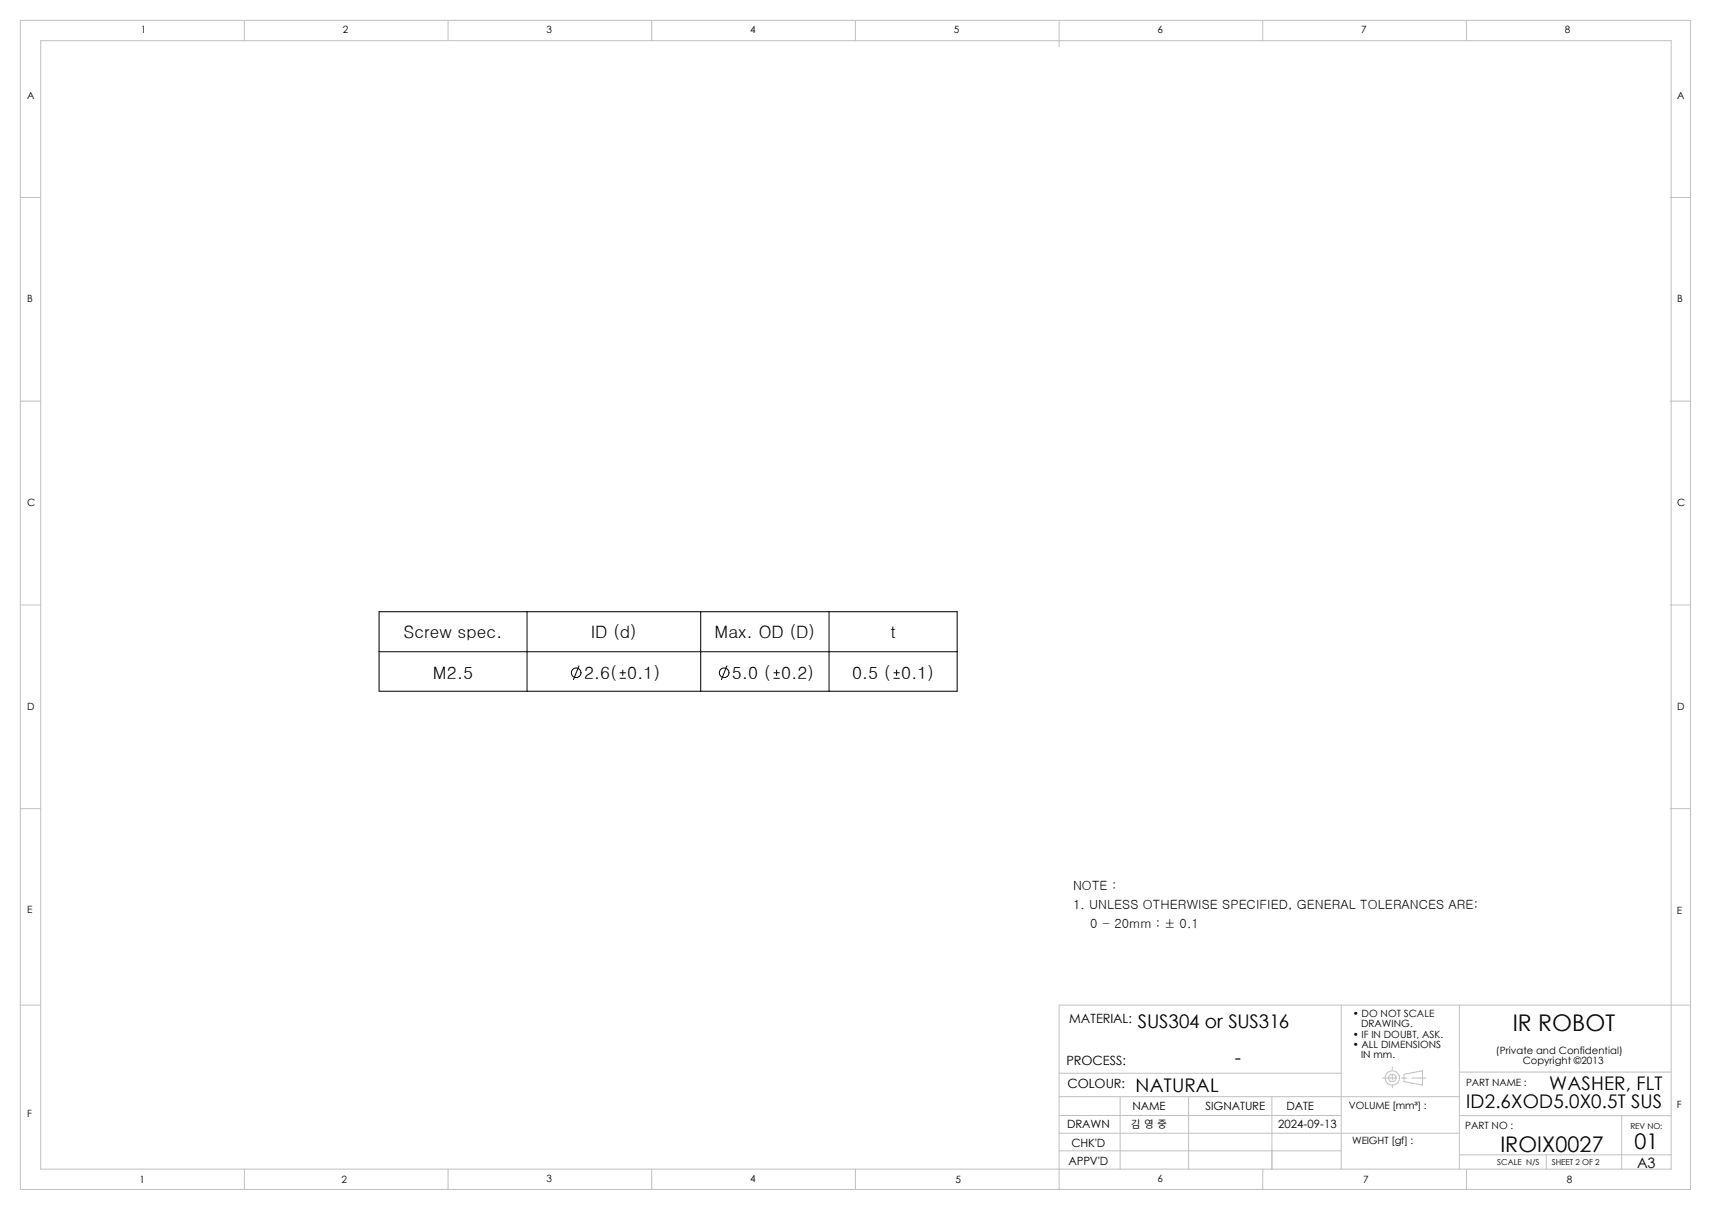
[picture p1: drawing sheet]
<svg xmlns="http://www.w3.org/2000/svg" width="420mm" height="297mm" viewBox="0 0 420 297" stroke-linecap="round" stroke-linejoin="round" font-family="sans-serif">
<defs><g id="words">
<text font-size="5.6" x="371.3" y="253.1">IR ROBOT</text>
<g font-size="5.3">
<text x="401.2" y="282">01</text>
<text x="368.3" y="282.7">IROIX0027</text>
</g>
<g font-size="4.6">
<text x="279.3" y="252.2">SUS304 or SUS316</text>
<text x="303.1" y="261.3">-</text>
<text x="278.8" y="267.9">NATURAL</text>
<text x="380.3" y="267.5">WASHER, FLT</text>
<text x="359.9" y="272.1">ID2.6XOD5.0X0.5T SUS</text>
</g>
<g font-size="4.2">
<text x="99.1" y="156.6">Screw spec.</text>
<text x="145" y="156.6">ID (d)</text>
<text x="175.3" y="156.6">Max. OD (D)</text>
<text x="218.6" y="156.6">t</text>
<text x="106.3" y="166.7">M2.5</text>
<text x="143.4" y="166.7">2.6( 0.1)</text>
<text x="179.7" y="166.7">5.0 ( 0.2)</text>
<text x="209.1" y="166.7">0.5 ( 0.1)</text>
</g>
<text font-size="3.5" x="401.9" y="286.7">A3</text>
<g font-size="3.1">
<text x="263.4" y="218.4">NOTE :</text>
<text x="263.4" y="223.1">1. UNLESS OTHERWISE SPECIFIED, GENERAL TOLERANCES ARE:</text>
<text x="267.6" y="227.8">0 - 20mm : ± 0.1</text>
<text x="262.5" y="251.1">MATERIAL:</text>
<text x="261.8" y="261.3">PROCESS:</text>
<text x="262" y="267.1">COLOUR:</text>
</g>
<g font-size="2.8">
<text x="278" y="272.4">NAME</text>
<text x="295.9" y="272.4">SIGNATURE</text>
<text x="315.8" y="272.4">DATE</text>
<text x="261.9" y="276.9">DRAWN</text>
<text x="263" y="281.6">CHK'D</text>
<text x="313.7" y="276.9">2024-09-13</text>
<text x="262.3" y="286">APPV'D</text>
</g>
<g font-size="2.5">
<text x="34.5" y="8.2">1</text>
<text x="84.2" y="8.2">2</text>
<text x="134.2" y="8.2">3</text>
<text x="184.1" y="8.2">4</text>
<text x="234.2" y="8.2">5</text>
<text x="284.1" y="8.2">6</text>
<text x="334.1" y="8.2">7</text>
<text x="384.1" y="8.2">8</text>
<text x="6.6" y="24.2">A</text>
<text x="411.6" y="24.2">A</text>
<text x="6.6" y="74.2">B</text>
<text x="411.6" y="74.2">B</text>
<text x="6.6" y="124.2">C</text>
<text x="411.6" y="124.2">C</text>
<text x="6.6" y="174.2">D</text>
<text x="411.6" y="174.2">D</text>
<text x="6.6" y="224.2">E</text>
<text x="411.6" y="224.3">E</text>
<text x="332.1" y="249.7">• DO NOT SCALE</text>
<text x="332.1" y="254.7">• IF IN DOUBT, ASK.</text>
<text x="332.1" y="257.1">• ALL DIMENSIONS</text>
<text x="334.1" y="252.2">DRAWING.</text>
<text x="334.1" y="259.6">IN mm.</text>
<text x="367.2" y="258.8">(Private and Confidential)</text>
<text x="373.8" y="261.3">Copyright ©2013</text>
<text x="359.9" y="266.6">PART NAME :</text>
<text x="6.6" y="274.2">F</text>
<text x="331.1" y="272.2">VOLUME [mm³] :</text>
<text x="411.6" y="272">F</text>
<text x="277.5" y="277">김 영 중</text>
<text x="331.9" y="280.9">WEIGHT [gf] :</text>
<text x="359.6" y="277.1">PART NO :</text>
<text x="34.2" y="290.4">1</text>
<text x="83.8" y="290.4">2</text>
<text x="134.2" y="290.2">3</text>
<text x="184.1" y="290.2">4</text>
<text x="234.6" y="290.4">5</text>
<text x="284.1" y="290.2">6</text>
<text x="334.6" y="290.4">7</text>
<text x="384.6" y="290.4">8</text>
</g>
<g font-size="2">
<text x="400.2" y="277.1">REV NO:</text>
<text x="367.5" y="286">SCALE N/S</text>
<text x="380.9" y="286">SHEET 2 OF 2</text>
</g>
</g></defs>
<g fill="none" stroke="#c0c0c0" stroke-width=".25">
<path d="M5 5h410v287h-410zM10 10h400.2v277h-400.2zM60 5v5M110 5v5M160 5v5M210 5v5M260 5v6.5M310 5v5M360 5v5M5 48.5h5M410 48.5h5M5 98.5h5"/>
<path d="M410 98.5h5M5 148.5h5M410 148.5h5M5 198.5h5M410 198.5h5M5 246.7h5M329.2 246.7v40.3M358.2 246.7v40.3M415 246.7h-155v45.3M260 263.4h69.2M260 278.2h98.2M260 273.8h69.2"/>
<path d="M260 269.2h98.2M275 269.2v17.8M291.8 269.2v17.8M312.2 269.2v17.8M339.3 264.6h3.5M341.8 261.9v.7M341.8 263.8v1.3M341.8 266.4v.6M344 264.6h1.3M344.6 263.7l4.6-.9v3.6l-4.6-.9zM346.6 264.6h3.4M358.2 273.9h52"/>
<path d="M358.2 263.1h52M398.1 273.9v13.1M60 287v5M110 287v5M160 287v5M210 287v5M260 282.5h69.2M310 287v5M358.2 283.5h52M360 287v5M379.6 283.5v3.5"/>
<circle cx="341.8" cy="264.6" r="1.77"/>
<circle cx="341.8" cy="264.6" r=".93"/>
</g>
<g fill="none" stroke="#000" stroke-width=".25">
<path d="M93 150.2h141.9v19.5h-141.9zM93 160h141.9M129.4 150.2v19.5M172 150.2v19.5M203.5 150.2v19.5M142.1 163.4l-1.3 3.4M152.2 166.5h1.3M152.2 165.1h1.3M152.9 164.5v1.3M178.4 163.4l-1.3 3.4M189.9 166.5h1.4M189.9 165.1h1.4"/>
<path d="M190.6 164.5v1.3M219.4 166.5h1.4M219.4 165.1h1.4M220.1 164.5v1.3"/>
<circle cx="141.4" cy="165.1" r="1.19"/>
<circle cx="177.8" cy="165.1" r="1.19"/>
</g>
<use href="#words"/>
</svg>
